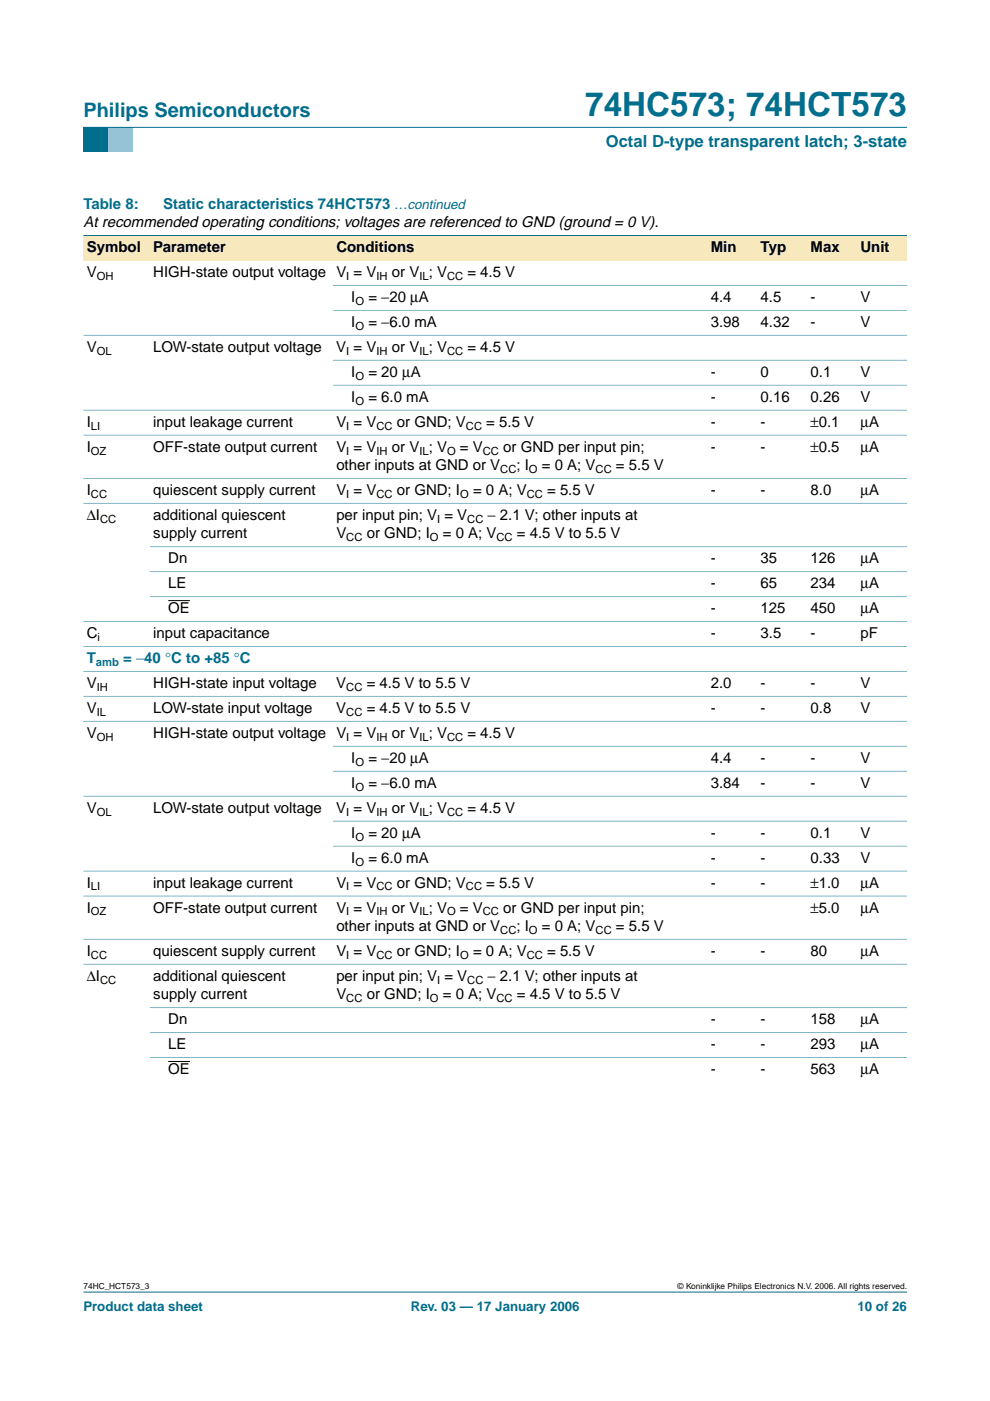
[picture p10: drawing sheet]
<svg xmlns="http://www.w3.org/2000/svg" width="210mm" height="297mm" viewBox="0 0 210 297" stroke-linecap="round" stroke-linejoin="round" font-family="sans-serif">
<defs><g id="words">
<text font-size="7.1" fill="#006e8c" x="124.1" y="24.7">74HC573; 74HCT573</text>
<text font-size="4.2" fill="#006e8c" x="17.7" y="24.9">Philips Semiconductors</text>
<text font-size="3.5" fill="#006e8c" x="128.4" y="31.1">Octal D-type transparent latch; 3-state</text>
<g font-size="3.2" fill="#006e8c">
<text x="17.7" y="44.3">Table 8:</text>
<text x="34.6" y="44.3">Static characteristics 74HCT573 …continued</text>
<text x="18.4" y="140.6">T</text>
<text x="26.1" y="140.6">= −40 °C to +85 °C</text>
</g>
<g font-size="3.2">
<text x="17.7" y="48.2">At recommended operating conditions; voltages are referenced to GND (ground = 0 V).</text>
<text x="18.4" y="53.5">Symbol</text>
<text x="32.5" y="53.5">Parameter</text>
<text x="71.3" y="53.5">Conditions</text>
<text x="150.7" y="53.5">Min</text>
<text x="161.3" y="53.5">Typ</text>
<text x="171.9" y="53.5">Max</text>
<text x="182.4" y="53.5">Unit</text>
<text x="18.4" y="58.8">V</text>
<text x="32.5" y="58.8">HIGH-state output voltage V = V</text>
<text x="83.1" y="58.8">or V ; V</text>
<text x="99.1" y="58.8">= 4.5 V</text>
<text x="74.5" y="64">I</text>
<text x="78.1" y="64">= −20 µA</text>
<text x="150.7" y="64">4.4</text>
<text x="161.3" y="64">4.5</text>
<text x="171.8" y="64">-</text>
<text x="182.4" y="64">V</text>
<text x="74.5" y="69.3">I</text>
<text x="78.1" y="69.3">= −6.0 mA</text>
<text x="150.7" y="69.3">3.98</text>
<text x="161.3" y="69.3">4.32</text>
<text x="171.8" y="69.3">-</text>
<text x="182.4" y="69.3">V</text>
<text x="18.4" y="74.6">V</text>
<text x="32.5" y="74.6">LOW-state output voltage</text>
<text x="71.3" y="74.6">V = V</text>
<text x="83.1" y="74.6">or V ; V</text>
<text x="99.1" y="74.6">= 4.5 V</text>
<text x="74.5" y="79.9">I</text>
<text x="78.1" y="79.9">= 20 µA</text>
<text x="150.7" y="79.9">-</text>
<text x="161.3" y="79.9">0</text>
<text x="171.8" y="79.9">0.1</text>
<text x="182.4" y="79.9">V</text>
<text x="74.5" y="85.2">I</text>
<text x="78.1" y="85.2">= 6.0 mA</text>
<text x="150.7" y="85.2">-</text>
<text x="161.3" y="85.2">0.16</text>
<text x="171.8" y="85.2">0.26</text>
<text x="182.4" y="85.2">V</text>
<text x="18.4" y="90.5">I</text>
<text x="18.4" y="95.8">I</text>
<text x="32.5" y="90.5">input leakage current</text>
<text x="32.5" y="95.8">OFF-state output current</text>
<text x="71.3" y="95.8">V = V</text>
<text x="71.3" y="90.5">V = V</text>
<text x="83.1" y="95.8">or V ; V</text>
<text x="84.1" y="90.5">or GND; V</text>
<text x="97.5" y="95.8">= V</text>
<text x="103.1" y="90.5">= 5.5 V</text>
<text x="106.7" y="95.8">or GND per input pin;</text>
<text x="150.7" y="90.5">-</text>
<text x="150.7" y="95.8">-</text>
<text x="161.3" y="90.5">-</text>
<text x="161.3" y="95.8">-</text>
<text x="171.9" y="90.5">±0.1</text>
<text x="171.9" y="95.8">±0.5</text>
<text x="182.4" y="90.5">µA</text>
<text x="182.4" y="95.8">µA</text>
<text x="71.3" y="99.7">other inputs at GND or V</text>
<text x="109.5" y="99.7">; I</text>
<text x="114.9" y="99.7">= 0 A; V</text>
<text x="130.6" y="99.7">= 5.5 V</text>
<text x="18.4" y="105">I</text>
<text x="32.5" y="105">quiescent supply current</text>
<text x="71.3" y="105">V = V</text>
<text x="84.1" y="105">or GND; I</text>
<text x="100.3" y="105">= 0 A; V</text>
<text x="116" y="105">= 5.5 V</text>
<text x="150.7" y="105">-</text>
<text x="161.3" y="105">-</text>
<text x="171.9" y="105">8.0</text>
<text x="182.4" y="105">µA</text>
<text x="18.4" y="110.3">∆I</text>
<text x="32.5" y="110.3">additional quiescent</text>
<text x="71.3" y="110.3">per input pin; V = V</text>
<text x="103.4" y="110.3">− 2.1 V; other inputs at</text>
<text x="32.5" y="114.1">supply current</text>
<text x="35.7" y="119.4">Dn</text>
<text x="71.3" y="114.1">V</text>
<text x="77.7" y="114.1">or GND; I</text>
<text x="93.9" y="114.1">= 0 A; V</text>
<text x="109.6" y="114.1">= 4.5 V to 5.5 V</text>
<text x="150.7" y="119.4">-</text>
<text x="161.3" y="119.4">35</text>
<text x="171.9" y="119.4">126</text>
<text x="182.4" y="119.4">µA</text>
<text x="35.7" y="124.7">LE</text>
<text x="150.7" y="124.7">-</text>
<text x="161.3" y="124.7">65</text>
<text x="171.9" y="124.7">234</text>
<text x="182.4" y="124.7">µA</text>
<text x="35.7" y="130">OE</text>
<text x="150.7" y="130">-</text>
<text x="161.3" y="130">125</text>
<text x="171.8" y="130">450</text>
<text x="182.4" y="130">µA</text>
<text x="18.4" y="135.3">C</text>
<text x="32.5" y="135.3">input capacitance</text>
<text x="150.7" y="135.3">-</text>
<text x="161.3" y="135.3">3.5</text>
<text x="171.9" y="135.3">-</text>
<text x="182.4" y="135.3">pF</text>
<text x="18.4" y="145.9">V</text>
<text x="32.5" y="145.9">HIGH-state input voltage</text>
<text x="71.3" y="145.9">V</text>
<text x="77.7" y="145.9">= 4.5 V to 5.5 V</text>
<text x="150.7" y="145.9">2.0</text>
<text x="161.3" y="145.9">-</text>
<text x="171.9" y="145.9">-</text>
<text x="182.4" y="145.9">V</text>
<text x="18.4" y="151.2">V</text>
<text x="32.5" y="151.2">LOW-state input voltage</text>
<text x="71.3" y="151.2">V</text>
<text x="77.7" y="151.2">= 4.5 V to 5.5 V</text>
<text x="150.7" y="151.2">-</text>
<text x="161.3" y="151.2">-</text>
<text x="171.9" y="151.2">0.8</text>
<text x="182.4" y="151.2">V</text>
<text x="18.4" y="156.5">V</text>
<text x="32.5" y="156.5">HIGH-state output voltage V = V</text>
<text x="74.5" y="161.8">I</text>
<text x="78.1" y="161.8">= −20 µA</text>
<text x="83.1" y="156.5">or V ; V</text>
<text x="99.1" y="156.5">= 4.5 V</text>
<text x="150.7" y="161.8">4.4</text>
<text x="161.3" y="161.8">-</text>
<text x="171.8" y="161.8">-</text>
<text x="182.4" y="161.8">V</text>
<text x="74.5" y="167.1">I</text>
<text x="78.1" y="167.1">= −6.0 mA</text>
<text x="150.7" y="167.1">3.84</text>
<text x="161.3" y="167.1">-</text>
<text x="171.9" y="167.1">-</text>
<text x="182.4" y="167.1">V</text>
<text x="18.4" y="172.3">V</text>
<text x="32.5" y="172.3">LOW-state output voltage</text>
<text x="71.3" y="172.3">V = V</text>
<text x="83.1" y="172.3">or V ; V</text>
<text x="99.1" y="172.3">= 4.5 V</text>
<text x="74.5" y="177.6">I</text>
<text x="78.1" y="177.6">= 20 µA</text>
<text x="150.7" y="177.6">-</text>
<text x="161.3" y="177.6">-</text>
<text x="171.8" y="177.6">0.1</text>
<text x="182.4" y="177.6">V</text>
<text x="74.5" y="182.9">I</text>
<text x="78.1" y="182.9">= 6.0 mA</text>
<text x="150.7" y="182.9">-</text>
<text x="161.3" y="182.9">-</text>
<text x="171.8" y="182.9">0.33</text>
<text x="182.4" y="182.9">V</text>
<text x="18.4" y="188.2">I</text>
<text x="32.5" y="188.2">input leakage current</text>
<text x="71.3" y="188.2">V = V</text>
<text x="84.1" y="188.2">or GND; V</text>
<text x="103.1" y="188.2">= 5.5 V</text>
<text x="150.7" y="188.2">-</text>
<text x="161.3" y="188.2">-</text>
<text x="171.9" y="188.2">±1.0</text>
<text x="182.4" y="188.2">µA</text>
<text x="18.4" y="193.5">I</text>
<text x="32.5" y="193.5">OFF-state output current</text>
<text x="71.3" y="197.4">other inputs at GND or V</text>
<text x="71.3" y="193.5">V = V</text>
<text x="83.1" y="193.5">or V ; V</text>
<text x="97.5" y="193.5">= V</text>
<text x="106.7" y="193.5">or GND per input pin;</text>
<text x="109.5" y="197.4">; I</text>
<text x="114.9" y="197.4">= 0 A; V</text>
<text x="130.6" y="197.4">= 5.5 V</text>
<text x="171.9" y="193.5">±5.0</text>
<text x="182.4" y="193.5">µA</text>
<text x="18.4" y="202.7">I</text>
<text x="32.5" y="202.7">quiescent supply current</text>
<text x="71.3" y="202.7">V = V</text>
<text x="84.1" y="202.7">or GND; I</text>
<text x="100.3" y="202.7">= 0 A; V</text>
<text x="116" y="202.7">= 5.5 V</text>
<text x="150.7" y="202.7">-</text>
<text x="161.3" y="202.7">-</text>
<text x="171.9" y="202.7">80</text>
<text x="182.4" y="202.7">µA</text>
<text x="18.4" y="208">∆I</text>
<text x="32.5" y="208">additional quiescent</text>
<text x="71.3" y="208">per input pin; V = V</text>
<text x="103.4" y="208">− 2.1 V; other inputs at</text>
<text x="32.5" y="211.9">supply current</text>
<text x="71.3" y="211.9">V</text>
<text x="77.7" y="211.9">or GND; I</text>
<text x="93.9" y="211.9">= 0 A; V</text>
<text x="109.6" y="211.9">= 4.5 V to 5.5 V</text>
<text x="35.7" y="217.2">Dn</text>
<text x="150.7" y="217.2">-</text>
<text x="161.3" y="217.2">-</text>
<text x="171.9" y="217.2">158</text>
<text x="182.4" y="217.2">µA</text>
<text x="35.7" y="227.7">OE</text>
<text x="35.7" y="222.4">LE</text>
<text x="150.7" y="227.7">-</text>
<text x="150.7" y="222.4">-</text>
<text x="161.3" y="227.7">-</text>
<text x="161.3" y="222.4">-</text>
<text x="171.8" y="227.7">563</text>
<text x="171.9" y="222.4">293</text>
<text x="182.4" y="227.7">µA</text>
<text x="182.4" y="222.4">µA</text>
</g>
<g font-size="2.8" fill="#006e8c">
<text x="17.7" y="278">Product data sheet</text>
<text x="87.1" y="278">Rev. 03 — 17 January 2006</text>
<text x="181.8" y="278">10 of 26</text>
</g>
<g font-size="2.4">
<text x="20.5" y="59.3">OH</text>
<text x="73.4" y="59.3">I</text>
<text x="79.8" y="59.3">IH</text>
<text x="88.9" y="59.3">IL</text>
<text x="94.8" y="59.3">CC</text>
<text x="75.4" y="64.6">O</text>
<text x="75.4" y="69.9">O</text>
<text x="20.5" y="75.2">OL</text>
<text x="73.4" y="75.2">I</text>
<text x="79.8" y="75.2">IH</text>
<text x="88.9" y="75.2">IL</text>
<text x="94.8" y="75.2">CC</text>
<text x="75.4" y="80.5">O</text>
<text x="75.4" y="85.8">O</text>
<text x="19.3" y="91.1">LI</text>
<text x="73.4" y="91.1">I</text>
<text x="79.8" y="91.1">CC</text>
<text x="98.8" y="91.1">CC</text>
<text x="19.3" y="96.4">OZ</text>
<text x="73.4" y="96.4">I</text>
<text x="79.8" y="96.4">IH</text>
<text x="88.9" y="96.4">IL</text>
<text x="94.8" y="96.4">O</text>
<text x="102.4" y="96.4">CC</text>
<text x="106.1" y="100.2">CC</text>
<text x="112.2" y="100.2">O</text>
<text x="126.3" y="100.2">CC</text>
<text x="19.3" y="105.5">CC</text>
<text x="73.4" y="105.5">I</text>
<text x="79.8" y="105.5">CC</text>
<text x="97.6" y="105.5">O</text>
<text x="111.7" y="105.5">CC</text>
<text x="21.2" y="110.8">CC</text>
<text x="92.7" y="110.8">I</text>
<text x="99.1" y="110.8">CC</text>
<text x="73.4" y="114.7">CC</text>
<text x="91.2" y="114.7">O</text>
<text x="105.3" y="114.7">CC</text>
<text x="20.7" y="135.9">i</text>
<text x="20.5" y="146.5">IH</text>
<text x="73.4" y="146.5">CC</text>
<text x="20.5" y="151.8">IL</text>
<text x="73.4" y="151.8">CC</text>
<text x="20.5" y="157">OH</text>
<text x="73.4" y="157">I</text>
<text x="79.8" y="157">IH</text>
<text x="88.9" y="157">IL</text>
<text x="94.8" y="157">CC</text>
<text x="75.4" y="162.3">O</text>
<text x="75.4" y="167.6">O</text>
<text x="20.5" y="172.9">OL</text>
<text x="73.4" y="172.9">I</text>
<text x="79.8" y="172.9">IH</text>
<text x="88.9" y="172.9">IL</text>
<text x="94.8" y="172.9">CC</text>
<text x="75.4" y="178.2">O</text>
<text x="75.4" y="183.5">O</text>
<text x="19.3" y="188.8">LI</text>
<text x="73.4" y="188.8">I</text>
<text x="79.8" y="188.8">CC</text>
<text x="98.8" y="188.8">CC</text>
<text x="19.3" y="194.1">OZ</text>
<text x="73.4" y="194.1">I</text>
<text x="79.8" y="194.1">IH</text>
<text x="88.9" y="194.1">IL</text>
<text x="94.8" y="194.1">O</text>
<text x="102.4" y="194.1">CC</text>
<text x="106.1" y="198">CC</text>
<text x="112.2" y="198">O</text>
<text x="126.3" y="198">CC</text>
<text x="19.3" y="203.3">CC</text>
<text x="73.4" y="203.3">I</text>
<text x="79.8" y="203.3">CC</text>
<text x="97.6" y="203.3">O</text>
<text x="111.7" y="203.3">CC</text>
<text x="21.2" y="208.6">CC</text>
<text x="92.7" y="208.6">I</text>
<text x="99.1" y="208.6">CC</text>
<text x="73.4" y="212.4">CC</text>
<text x="91.2" y="212.4">O</text>
<text x="105.3" y="212.4">CC</text>
</g>
<text font-size="2.4" fill="#006e8c" x="20.3" y="141.2">amb</text>
<g font-size="1.8">
<text x="17.7" y="273.4">74HC_HCT573_3</text>
<text x="143.7" y="273.4">© Koninklijke Philips Electronics N.V. 2006. All rights reserved.</text>
</g>
</g></defs>
<path d="M17.7 273.9h174.6z" fill="#006e8c" stroke="#006e8c" stroke-width=".21"/>
<path d="M17.7 27h5.3v5.3h-5.3z" fill-rule="evenodd" fill="#006e8c"/>
<path d="M23 27h5.3v5.3h-5.3z" fill-rule="evenodd" fill="#96c4d6"/>
<path d="M17.7 27h174.6z" fill="#006e8c" stroke="#006e8c" stroke-width=".21"/>
<path d="M35.7 127.3h4.6M35.7 225.1h4.6" fill="none" stroke="#000" stroke-width=".21"/>
<g fill="#f7e8bd">
<path d="M17.7 49.9h14.1v5.3h-14.1z" fill-rule="evenodd"/>
<path d="M31.8 49.9h38.8v5.3h-38.8z" fill-rule="evenodd"/>
<path d="M70.6 49.9h72.3v5.3h-72.3z" fill-rule="evenodd"/>
<path d="M142.9 49.9h7.1v5.3h-7.1z" fill-rule="evenodd"/>
<path d="M150 49.9h10.6v5.3h-10.6z" fill-rule="evenodd"/>
<path d="M160.6 49.9h10.5v5.3h-10.5z" fill-rule="evenodd"/>
<path d="M171.1 49.9h10.6v5.3h-10.6z" fill-rule="evenodd"/>
<path d="M181.7 49.9h10.6v5.3h-10.6z" fill-rule="evenodd"/>
</g>
<path d="M17.7 49.9h174.6z" fill="#006e8c" stroke="#006e8c" stroke-width=".21"/>
<g fill="#80b6c6" stroke="#80b6c6" stroke-width=".21">
<path d="M70.6 60.5h121.7z"/>
<path d="M70.6 65.8h121.7z"/>
<path d="M17.7 71.1h174.6z"/>
<path d="M70.6 76.4h121.7z"/>
<path d="M70.6 81.7h121.7z"/>
<path d="M17.7 87h174.6z"/>
<path d="M17.7 92.3h174.6z"/>
<path d="M17.7 101.4h174.6z"/>
<path d="M17.7 106.7h174.6z"/>
<path d="M31.8 115.9h160.5z"/>
<path d="M31.8 121.2h160.5z"/>
<path d="M31.8 126.5h160.5z"/>
<path d="M17.7 131.8h174.6z"/>
<path d="M17.7 137.1h174.6z"/>
<path d="M17.7 142.4h174.6z"/>
<path d="M17.7 147.7h174.6z"/>
<path d="M17.7 152.9h174.6z"/>
<path d="M70.6 158.2h121.7z"/>
<path d="M70.6 163.5h121.7z"/>
<path d="M17.7 168.8h174.6z"/>
<path d="M70.6 174.1h121.7z"/>
<path d="M70.6 179.4h121.7z"/>
<path d="M17.7 184.7h174.6z"/>
<path d="M17.7 190h174.6z"/>
<path d="M17.7 199.2h174.6z"/>
<path d="M17.7 204.5h174.6z"/>
<path d="M31.8 213.6h160.5z"/>
<path d="M31.8 218.9h160.5z"/>
<path d="M31.8 224.2h160.5z"/>
</g>
<use href="#words"/>
</svg>
